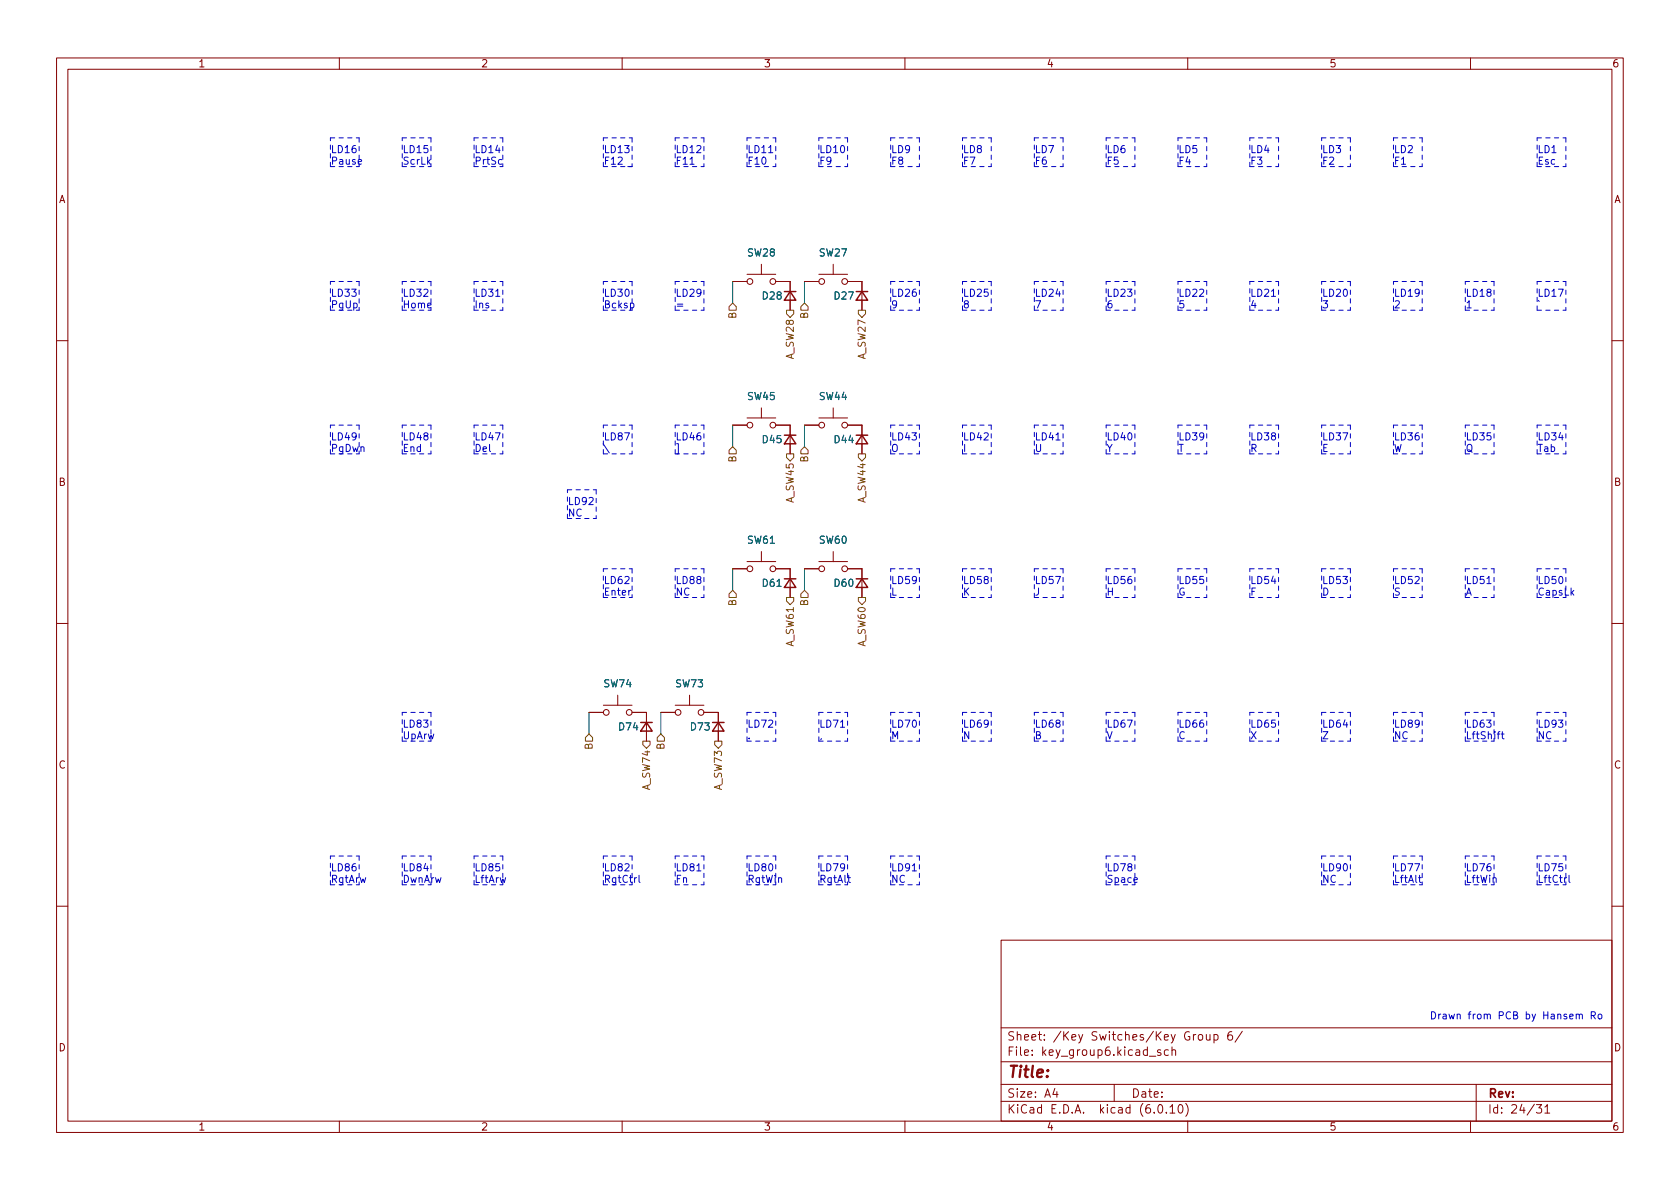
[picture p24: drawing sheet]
<svg xmlns="http://www.w3.org/2000/svg" width="297mm" height="210mm" viewBox="0 0 297 210" stroke-linecap="round" stroke-linejoin="round" font-family="sans-serif">
<defs><g id="words">
<text font-size="2.8" fill="#840000" x="178" y="190.6">Title:</text>
<g font-size="2.1" fill="#840000">
<text x="178" y="184">Sheet: /Key Switches/Key Group 6/</text>
<text x="178" y="186.7">File: key_group6.kicad_sch</text>
<text x="178" y="196.9">KiCad E.D.A. kicad (6.0.10)</text>
<text x="178" y="194.1">Size: A4</text>
<text x="200" y="194.1">Date:</text>
<text x="263" y="194.1">Rev:</text>
<text x="263" y="196.9">Id: 24/31</text>
</g>
<g font-size="1.8" fill="#840000">
<text x="35" y="11.9">1</text>
<text x="85" y="11.9">2</text>
<text x="135" y="11.9">3</text>
<text x="185" y="11.9">4</text>
<text x="235" y="11.9">5</text>
<text x="285" y="11.9">6</text>
<text x="10.3" y="35.9">A</text>
<text x="285.3" y="35.9">A</text>
<text x="10.3" y="85.9">B</text>
<text x="285.3" y="85.9">B</text>
<text x="10.3" y="135.9">C</text>
<text x="285.3" y="135.9">C</text>
<text x="10.3" y="185.9">D</text>
<text x="285.3" y="185.9">D</text>
<text x="35" y="199.9">1</text>
<text x="85" y="199.9">2</text>
<text x="135" y="199.9">3</text>
<text x="185" y="199.9">4</text>
<text x="235" y="199.9">5</text>
<text x="285" y="199.9">6</text>
</g>
<g font-size="1.8" fill="#0000c2">
<text x="58.4" y="27.1">LD16</text>
<text x="58.4" y="29.1">Pause</text>
<text x="71.1" y="27.1">LD15</text>
<text x="71.1" y="29.1">ScrLk</text>
<text x="83.8" y="27.1">LD14</text>
<text x="83.8" y="29.1">PrtSc</text>
<text x="106.7" y="27.1">LD13</text>
<text x="106.7" y="29.1">F12</text>
<text x="119.4" y="27.1">LD12</text>
<text x="119.4" y="29.1">F11</text>
<text x="132.1" y="27.1">LD11</text>
<text x="132.1" y="29.1">F10</text>
<text x="144.8" y="27.1">LD10</text>
<text x="144.8" y="29.1">F9</text>
<text x="157.5" y="27.1">LD9</text>
<text x="157.5" y="29.1">F8</text>
<text x="170.2" y="27.1">LD8</text>
<text x="170.2" y="29.1">F7</text>
<text x="182.9" y="27.1">LD7</text>
<text x="182.9" y="29.1">F6</text>
<text x="195.6" y="27.1">LD6</text>
<text x="195.6" y="29.1">F5</text>
<text x="208.3" y="27.1">LD5</text>
<text x="208.3" y="29.1">F4</text>
<text x="221" y="27.1">LD4</text>
<text x="221" y="29.1">F3</text>
<text x="233.7" y="27.1">LD3</text>
<text x="233.7" y="29.1">F2</text>
<text x="246.4" y="27.1">LD2</text>
<text x="246.4" y="29.1">F1</text>
<text x="271.8" y="27.1">LD1</text>
<text x="271.8" y="29.1">Esc</text>
<text x="58.4" y="52.5">LD33</text>
<text x="71.1" y="52.5">LD32</text>
<text x="83.8" y="52.5">LD31</text>
<text x="106.7" y="52.5">LD30</text>
<text x="119.4" y="52.5">LD29</text>
<text x="157.5" y="52.5">LD26</text>
<text x="170.2" y="52.5">LD25</text>
<text x="182.9" y="52.5">LD24</text>
<text x="195.6" y="52.5">LD23</text>
<text x="208.3" y="52.5">LD22</text>
<text x="221" y="52.5">LD21</text>
<text x="233.7" y="52.5">LD20</text>
<text x="246.4" y="52.5">LD19</text>
<text x="259.1" y="52.5">LD18</text>
<text x="271.8" y="52.5">LD17</text>
<text x="58.4" y="54.5">PgUp</text>
<text x="71.1" y="54.5">Home</text>
<text x="83.8" y="54.5">Ins</text>
<text x="106.7" y="54.5">Bcksp</text>
<text x="119.4" y="54.5">=</text>
<text x="157.5" y="54.5">9</text>
<text x="170.2" y="54.5">8</text>
<text x="182.9" y="54.5">7</text>
<text x="195.6" y="54.5">6</text>
<text x="208.3" y="54.5">5</text>
<text x="221" y="54.5">4</text>
<text x="233.7" y="54.5">3</text>
<text x="246.4" y="54.5">2</text>
<text x="259.1" y="54.5">1</text>
<text x="271.8" y="54.5">`</text>
<text x="58.4" y="77.9">LD49</text>
<text x="71.1" y="77.9">LD48</text>
<text x="83.8" y="77.9">LD47</text>
<text x="106.7" y="77.9">LD87</text>
<text x="119.4" y="77.9">LD46</text>
<text x="157.5" y="77.9">LD43</text>
<text x="170.2" y="77.9">LD42</text>
<text x="182.9" y="77.9">LD41</text>
<text x="195.6" y="77.9">LD40</text>
<text x="208.3" y="77.9">LD39</text>
<text x="221" y="77.9">LD38</text>
<text x="233.7" y="77.9">LD37</text>
<text x="246.4" y="77.9">LD36</text>
<text x="259.1" y="77.9">LD35</text>
<text x="271.8" y="77.9">LD34</text>
<text x="58.4" y="79.9">PgDwn</text>
<text x="71.1" y="79.9">End</text>
<text x="83.8" y="79.9">Del</text>
<text x="106.7" y="79.9">\</text>
<text x="119.4" y="79.9">]</text>
<text x="157.5" y="79.9">O</text>
<text x="170.2" y="79.9">I</text>
<text x="182.9" y="79.9">U</text>
<text x="195.6" y="79.9">Y</text>
<text x="208.3" y="79.9">T</text>
<text x="221" y="79.9">R</text>
<text x="233.7" y="79.9">E</text>
<text x="246.4" y="79.9">W</text>
<text x="259.1" y="79.9">Q</text>
<text x="271.8" y="79.9">Tab</text>
<text x="100.3" y="89.3">LD92</text>
<text x="100.3" y="91.3">NC</text>
<text x="106.7" y="103.3">LD62</text>
<text x="106.7" y="105.3">Enter</text>
<text x="119.4" y="103.3">LD88</text>
<text x="119.4" y="105.3">NC</text>
<text x="157.5" y="103.3">LD59</text>
<text x="157.5" y="105.3">L</text>
<text x="170.2" y="103.3">LD58</text>
<text x="170.2" y="105.3">K</text>
<text x="182.9" y="103.3">LD57</text>
<text x="182.9" y="105.3">J</text>
<text x="195.6" y="103.3">LD56</text>
<text x="195.6" y="105.3">H</text>
<text x="208.3" y="103.3">LD55</text>
<text x="208.3" y="105.3">G</text>
<text x="221" y="103.3">LD54</text>
<text x="221" y="105.3">F</text>
<text x="233.7" y="103.3">LD53</text>
<text x="233.7" y="105.3">D</text>
<text x="246.4" y="103.3">LD52</text>
<text x="246.4" y="105.3">S</text>
<text x="259.1" y="103.3">LD51</text>
<text x="259.1" y="105.3">A</text>
<text x="271.8" y="103.3">LD50</text>
<text x="271.8" y="105.3">CapsLk</text>
<text x="71.1" y="128.7">LD83</text>
<text x="71.1" y="130.7">UpArw</text>
<text x="132.1" y="128.7">LD72</text>
<text x="132.1" y="130.7">.</text>
<text x="144.8" y="128.7">LD71</text>
<text x="144.8" y="130.7">,</text>
<text x="157.5" y="128.7">LD70</text>
<text x="157.5" y="130.7">M</text>
<text x="170.2" y="128.7">LD69</text>
<text x="170.2" y="130.7">N</text>
<text x="182.9" y="128.7">LD68</text>
<text x="182.9" y="130.7">B</text>
<text x="195.6" y="128.7">LD67</text>
<text x="195.6" y="130.7">V</text>
<text x="208.3" y="128.7">LD66</text>
<text x="208.3" y="130.7">C</text>
<text x="221" y="128.7">LD65</text>
<text x="221" y="130.7">X</text>
<text x="233.7" y="128.7">LD64</text>
<text x="233.7" y="130.7">Z</text>
<text x="246.4" y="128.7">LD89</text>
<text x="246.4" y="130.7">NC</text>
<text x="259.1" y="128.7">LD63</text>
<text x="259.1" y="130.7">LftShift</text>
<text x="271.8" y="128.7">LD93</text>
<text x="271.8" y="130.7">NC</text>
<text x="58.4" y="154.1">LD86</text>
<text x="71.1" y="154.1">LD84</text>
<text x="83.8" y="154.1">LD85</text>
<text x="106.7" y="154.1">LD82</text>
<text x="119.4" y="154.1">LD81</text>
<text x="132.1" y="154.1">LD80</text>
<text x="144.8" y="154.1">LD79</text>
<text x="157.5" y="154.1">LD91</text>
<text x="195.6" y="154.1">LD78</text>
<text x="233.7" y="154.1">LD90</text>
<text x="246.4" y="154.1">LD77</text>
<text x="259.1" y="154.1">LD76</text>
<text x="271.8" y="154.1">LD75</text>
<text x="58.4" y="156.1">RgtArw</text>
<text x="71.1" y="156.1">DwnArw</text>
<text x="83.8" y="156.1">LftArw</text>
<text x="106.7" y="156.1">RgtCtrl</text>
<text x="119.4" y="156.1">Fn</text>
<text x="132.1" y="156.1">RgtWin</text>
<text x="144.8" y="156.1">RgtAlt</text>
<text x="157.5" y="156.1">NC</text>
<text x="195.6" y="156.1">Space</text>
<text x="233.7" y="156.1">NC</text>
<text x="246.4" y="156.1">LftAlt</text>
<text x="259.1" y="156.1">LftWin</text>
<text x="271.8" y="156.1">LftCtrl</text>
<text x="252.7" y="180.2">Drawn from PCB by Hansem Ro</text>
</g>
<g font-size="1.8" fill="#006464">
<text x="132.2" y="45.3">SW28</text>
<text x="144.9" y="45.3">SW27</text>
<text x="134.9" y="53">D28</text>
<text x="147.6" y="53">D27</text>
<text x="132.2" y="70.7">SW45</text>
<text x="144.9" y="70.7">SW44</text>
<text x="134.9" y="78.4">D45</text>
<text x="147.6" y="78.4">D44</text>
<text x="132.2" y="96.1">SW61</text>
<text x="144.9" y="96.1">SW60</text>
<text x="134.9" y="103.8">D61</text>
<text x="147.6" y="103.8">D60</text>
<text x="106.8" y="121.5">SW74</text>
<text x="119.5" y="121.5">SW73</text>
<text x="109.5" y="129.2">D74</text>
<text x="122.2" y="129.2">D73</text>
</g>
<g font-size="1.8" fill="#725600">
<text x="130.2" y="56.3" transform="rotate(-90 130.2 56.3)">B</text>
<text x="142.9" y="56.3" transform="rotate(-90 142.9 56.3)">B</text>
<text x="140.3" y="63.4" transform="rotate(-90 140.3 63.4)">A_SW28</text>
<text x="153" y="63.4" transform="rotate(-90 153 63.4)">A_SW27</text>
<text x="130.2" y="81.7" transform="rotate(-90 130.2 81.7)">B</text>
<text x="142.9" y="81.7" transform="rotate(-90 142.9 81.7)">B</text>
<text x="140.3" y="88.8" transform="rotate(-90 140.3 88.8)">A_SW45</text>
<text x="153" y="88.8" transform="rotate(-90 153 88.8)">A_SW44</text>
<text x="130.2" y="107.1" transform="rotate(-90 130.2 107.1)">B</text>
<text x="142.9" y="107.1" transform="rotate(-90 142.9 107.1)">B</text>
<text x="140.3" y="114.2" transform="rotate(-90 140.3 114.2)">A_SW61</text>
<text x="153" y="114.2" transform="rotate(-90 153 114.2)">A_SW60</text>
<text x="104.8" y="132.5" transform="rotate(-90 104.8 132.5)">B</text>
<text x="117.5" y="132.5" transform="rotate(-90 117.5 132.5)">B</text>
<text x="114.9" y="139.6" transform="rotate(-90 114.9 139.6)">A_SW74</text>
<text x="127.6" y="139.6" transform="rotate(-90 127.6 139.6)">A_SW73</text>
</g>
</g></defs>
<g fill="none" stroke="#840000" stroke-width=".18">
<path d="M10 10.2h277v190.1h-277zM12 12.2h273v186.1h-273zM60 10.2v2M110 10.2v2M160 10.2v2M210 10.2v2M260 10.2v2M129.5 49.8h2.6M132.1 48.5h5.1M134.6 46.7v1.8M137.2 49.8h2.5v5.1M142.2 49.8h2.6"/>
<path d="M144.8 48.5h5.1M147.3 46.7v1.8M149.9 49.8h2.5v5.1M10 60.2h2M129.5 75.2h2.6M132.1 73.9h5.1M134.6 72.1v1.8M137.2 75.2h2.5v5.1M142.2 75.2h2.6M144.8 73.9h5.1M147.3 72.1v1.8M149.9 75.2h2.5v5.1"/>
<path d="M285 60.2h2M132.1 99.3h5.1M134.6 97.5v1.8M144.8 99.3h5.1M147.3 97.5v1.8M10 110.2h2M129.5 100.6h2.6M137.2 100.6h2.5v5.1M142.2 100.6h2.6M149.9 100.6h2.5v5.1M285 110.2h2M104.1 126h2.6"/>
<path d="M106.7 124.7h5.1M109.2 122.9v1.8M111.8 126h2.5v5.1M116.8 126h2.6M119.4 124.7h5.1M121.9 122.9v1.8M124.5 126h2.5v5.1M10 160.2h2M177 166.3h108v32h-108zM285 160.2h2M60 198.3v2M110 198.3v2"/>
<path d="M160 198.3v2M177 194.8h108M177 191.8h108M177 187.8h108M177 181.8h108M186.5 192.5l-.4 1h1M186.9 193v1M197 191.8v3M203.2 186.8h1.2M204.9 195.4l.2-.1a.81 .81 0 0 1 .6 .7 .81 .81 0 0 1-.3 .8h-.2a.81 .81 0 0 1-.6-.6 .81 .81 0 0 1 .3-.8zM205.2 185.7l-.3-.1-.3 .2 .1 .3 .5 .1v.4h-.6M206.2 196.7v.1"/>
<path d="M206.6 185.7l-.5-.1-.2 .3v.4l.1 .3h.6M206.9 195.8l.4-.5v1.5M206.9 196.8h.8M207.2 185.8l.2-.2 .4 .1 .1 .9M207.2 185.1v1.5M208.5 195.4l.1-.1a.81 .81 0 0 1 .6 .7 .81 .81 0 0 1-.3 .8h-.1a.81 .81 0 0 1-.6-.6 .81 .81 0 0 1 .3-.8zM209.6 195.1a1.72 1.72 0 0 1 0 2.3M210 198.3v2M211.4 182.9l-.3 .1-.1 .2M212 183l.4-.1 .2 .3v.4l-.2 .3h-.4l-.1-.3v-.4zM213.3 182.9l.1 1h.3l.2-.1M213.9 182.9v1"/>
<path d="M214.6 183l.5-.1 .3 .3v.4l-.2 .3h-.6M214.6 182.9v1.5M217.8 182.4a.59 .59 0 0 0-.7 .7v.5l.1 .3h.4l.3-.1v-.5l-.1-.2-.4-.1-.3 .3M219.6 182.4l-1.2 1.9M260 198.3v2M261 191.8v6.5M271.7 195.3h.9l-.5 .6 .4 .1v.7l-.2 .1h-.4l-.2-.1M273.1 195.8l.5-.5v1.5M273.1 196.8h.9"/>
<circle cx="132.6" cy="49.8" r=".51"/>
<circle cx="136.7" cy="49.8" r=".51"/>
<circle cx="145.3" cy="49.8" r=".51"/>
<circle cx="149.4" cy="49.8" r=".51"/>
<circle cx="132.6" cy="75.2" r=".51"/>
<circle cx="136.7" cy="75.2" r=".51"/>
<circle cx="145.3" cy="75.2" r=".51"/>
<circle cx="149.4" cy="75.2" r=".51"/>
<circle cx="132.6" cy="100.6" r=".51"/>
<circle cx="136.7" cy="100.6" r=".51"/>
<circle cx="145.3" cy="100.6" r=".51"/>
<circle cx="149.4" cy="100.6" r=".51"/>
<circle cx="107.2" cy="126" r=".51"/>
<circle cx="111.3" cy="126" r=".51"/>
<circle cx="119.9" cy="126" r=".51"/>
<circle cx="124" cy="126" r=".51"/>
</g>
<g fill="none" stroke="#840000" stroke-width=".25">
<path d="M138.7 51.6h2M139.7 51.6l1 1.5h-2zM151.4 51.6h2M152.4 51.6l1 1.5h-2zM138.7 77h2M139.7 77l1 1.5h-2zM151.4 77h2M152.4 77l1 1.5h-2zM138.7 102.4h2M139.7 102.4l1 1.5h-2zM151.4 102.4h2M152.4 102.4l1 1.5h-2z"/>
<path d="M113.3 127.8h2M114.3 127.8l1 1.5h-2zM126 127.8h2M127 127.8l1 1.5h-2z"/>
</g>
<g fill="none" stroke="#725600" stroke-width=".18">
<path d="M128.9 54.2l.6-.6 .7 .6v.7h-1.3zM139.1 54.9h1.2v.6l-.6 .6-.6-.6zM142.2 53.6l.7 .6v.7h-1.3v-.7zM151.8 54.9h1.2v.6l-.6 .6-.6-.6zM128.9 79.6l.6-.6 .7 .6v.7h-1.3zM142.2 79l.7 .6v.7h-1.3v-.7zM139.1 80.3h1.2v.6l-.6 .6-.6-.6zM151.8 80.3h1.2v.6l-.6 .6-.6-.6zM129.5 104.4l.7 .6v.7h-1.3v-.7zM139.1 105.7h1.2v.6l-.6 .6-.6-.6zM142.2 104.4l.7 .6v.7h-1.3v-.7zM151.8 105.7h1.2v.6l-.6 .6-.6-.6z"/>
<path d="M104.1 129.8l.7 .6v.7h-1.3v-.7zM113.7 131.1h1.2v.6l-.6 .6-.6-.6zM116.8 129.8l.7 .6v.7h-1.3v-.7zM126.4 131.1h1.2v.6l-.6 .6-.6-.6z"/>
</g>
<g fill="none" stroke="#0000c2" stroke-width=".18">
<path d="M122 29h.7M135.9 27h.7M87.6 52.4h.8M111.5 53.7l.3-.1 .3 .2-.1 .6h-.5M224.8 52.4h.7M186.7 77.8h.7M111.5 104.4l-.3 .2M262.9 103.2h.7M148.6 128.6h.7M264.7 129.8h.5M265.2 129.4l-.3 .2v1M265.4 129.8h.5"/>
<path d="M265.6 129.4v1.1l.3 .1M113 154.8v1.1l.2 .1M123.2 154h.7M149.9 155.2h.5M150.1 154.8v1.1l.3 .1M161.3 154h.7M250.8 155.2h.5M251 154.8v1.1l.3 .1M277.4 154.8v1.1l.2 .1M278.7 179.5l.2-.2 .3 .1v.8M279.2 179.5l.2-.2 .3 .1 .1 .8M281.4 179.6l.6-.1 .1-.2-.1-.3-.6-.1v1.3"/>
<path d="M281.7 179.6l.4 .6M282.6 179.5l.2-.2 .4 .2v.4l-.1 .2-.3 .1-.2-.1z"/>
</g>
<g fill="none" stroke="#0000c2" stroke-width=".18" stroke-dasharray=".8 .8">
<path d="M58.4 29.5v-5.1M58.4 24.4h5.1M58.4 29.5h5.1M63.5 24.4v5.1M71.1 29.5v-5.1M71.1 24.4h5.1M71.1 29.5h5.1M76.2 24.4v5.1M83.8 24.4h5.1M83.8 29.5h5.1M83.8 29.5v-5.1M88.9 24.4v5.1"/>
<path d="M106.7 29.5h5.1M106.7 29.5v-5.1M106.7 24.4h5.1M111.8 29.5h-1.3M111.8 24.4v5.1M119.4 29.5h5.1M119.4 29.5v-5.1M119.4 24.4h5.1M124.5 24.4v5.1M132.1 29.5h5.1M132.1 29.5v-5.1M132.1 24.4h5.1"/>
<path d="M137.2 24.4v5.1M144.8 29.5v-5.1M144.8 24.4h5.1M144.8 29.5h5.1M149.9 24.4v5.1M157.5 29.5h5.1M157.5 24.4h5.1M157.5 29.5v-5.1M162.6 24.4v5.1M170.2 29.5h5.1M170.2 29.5v-5.1M170.2 24.4h5.1"/>
<path d="M175.3 24.4v5.1M182.9 29.5h5.1M182.9 29.5v-5.1M182.9 24.4h5.1M188 24.4v5.1M195.6 29.5v-5.1M195.6 29.5h5.1M195.6 24.4h5.1M200.7 24.4v5.1M208.3 24.4h5.1M208.3 29.5h5.1M208.3 29.5v-5.1"/>
<path d="M213.4 24.4v5.1M221 29.5h5.1M221 29.5v-5.1M221 24.4h5.1M226.1 24.4v5.1M233.7 29.5v-5.1M233.7 29.5h5.1M233.7 24.4h5.1M238.8 24.4v5.1M246.4 29.5v-5.1M246.4 24.4h5.1M246.4 29.5h5.1"/>
<path d="M251.5 24.4v5.1M271.8 29.5v-5.1M271.8 29.5h5.1M271.8 24.4h5.1M276.9 24.4v5.1M58.4 49.8h5.1M58.4 54.9h5.1M58.4 54.9v-5.1M63.5 49.8v5.1M71.1 54.9v-5.1M71.1 49.8h5.1M71.1 54.9h5.1"/>
<path d="M76.2 49.8v5.1M83.8 54.9v-5.1M83.8 54.9h5.1M83.8 49.8h5.1M88.9 49.8v5.1M106.7 54.9h5.1M106.7 49.8h5.1M106.7 54.9v-5.1M111.8 49.8v5.1M119.4 49.8h5.1M119.4 54.9v-5.1M119.4 54.9h5.1"/>
<path d="M124.5 49.8v5.1M157.5 54.9h5.1M157.5 49.8h5.1M157.5 54.9v-5.1M162.6 49.8v5.1M170.2 49.8h5.1M170.2 54.9h5.1M170.2 54.9v-5.1M175.3 49.8v5.1M182.9 54.9h5.1M182.9 49.8h5.1M182.9 54.9v-5.1"/>
<path d="M188 49.8v5.1M195.6 54.9h5.1M195.6 49.8h5.1M195.6 54.9v-5.1M200.7 49.8v5.1M208.3 54.9v-5.1M208.3 54.9h5.1M208.3 49.8h5.1M213.4 49.8v5.1M221 54.9v-5.1M221 54.9h5.1M221 49.8h5.1"/>
<path d="M226.1 49.8v5.1M233.7 54.9v-5.1M233.7 49.8h5.1M233.7 54.9h5.1M238.8 49.8v5.1M246.4 54.9h5.1M246.4 54.9v-5.1M246.4 49.8h5.1M251.5 49.8v5.1M259.1 49.8h5.1M259.1 54.9v-5.1M259.1 54.9h5.1"/>
<path d="M264.2 49.8v5.1M271.8 49.8h5.1M271.8 54.9v-5.1M271.8 54.9h5.1M276.9 49.8v5.1M58.4 75.2h5.1M63.5 75.2v5.1M71.1 75.2h5.1M76.2 75.2v5.1M83.8 75.2h5.1M88.9 75.2v5.1M106.7 75.2h5.1"/>
<path d="M111.8 75.2v5.1M119.4 75.2h5.1M124.5 75.2v5.1M157.5 75.2h5.1M162.6 75.2v5.1M170.2 75.2h5.1M175.3 75.2v5.1M182.9 75.2h5.1M188 75.2v5.1M195.6 75.2h5.1M200.7 75.2v5.1M208.3 75.2h5.1"/>
<path d="M213.4 75.2v5.1M221 75.2h5.1M226.1 75.2v5.1M233.7 75.2h5.1M238.8 75.2v5.1M246.4 75.2h5.1M251.5 75.2v5.1M259.1 75.2h5.1M264.2 75.2v5.1M271.8 75.2h5.1M276.9 75.2v5.1M58.4 80.3h5.1"/>
<path d="M58.4 80.3v-5.1M71.1 80.3h5.1M71.1 80.3v-5.1M83.8 80.3v-5.1M83.8 80.3h5.1M100.3 91.7v-5.1M100.3 86.6h5.1M100.3 91.7h5.1M105.4 86.6v5.1M106.7 80.3h5.1M106.7 80.3v-5.1M119.4 80.3v-5.1"/>
<path d="M119.4 80.3h5.1M157.5 80.3v-5.1M157.5 80.3h5.1M170.2 80.3v-5.1M170.2 80.3h5.1M182.9 80.3h5.1M182.9 80.3v-5.1M195.6 80.3v-5.1M195.6 80.3h5.1M208.3 80.3h5.1M208.3 80.3v-5.1M221 80.3v-5.1"/>
<path d="M221 80.3h5.1M233.7 80.3v-5.1M233.7 80.3h5.1M246.4 80.3h5.1M246.4 80.3v-5.1M259.1 80.3h5.1M259.1 80.3v-5.1M271.8 80.3h5.1M271.8 80.3v-5.1M106.7 105.7h5.1M106.7 100.6h5.1M106.7 105.7v-5.1"/>
<path d="M111.8 100.6v5.1M119.4 105.7h5.1M119.4 105.7v-5.1M119.4 100.6h5.1M124.5 100.6v5.1M157.5 105.7h5.1M157.5 105.7v-5.1M157.5 100.6h5.1M162.6 100.6v5.1M170.2 100.6h5.1M170.2 105.7h5.1M170.2 105.7v-5.1"/>
<path d="M175.3 100.6v5.1M182.9 105.7h5.1M182.9 100.6h5.1M182.9 105.7v-5.1M188 100.6v5.1M195.6 105.7v-5.1M195.6 100.6h5.1M195.6 105.7h5.1M200.7 100.6v5.1M208.3 100.6h5.1M208.3 105.7h5.1M208.3 105.7v-5.1"/>
<path d="M213.4 100.6v5.1M221 105.7v-5.1M221 100.6h5.1M221 105.7h5.1M226.1 100.6v5.1M233.7 105.7v-5.1M233.7 100.6h5.1M233.7 105.7h5.1M238.8 100.6v5.1M246.4 100.6h5.1M246.4 105.7v-5.1M246.4 105.7h5.1"/>
<path d="M251.5 100.6v5.1M259.1 105.7v-5.1M259.1 100.6h5.1M259.1 105.7h5.1M264.2 100.6v5.1M271.8 105.7h5.1M271.8 105.7v-5.1M271.8 100.6h5.1M276.9 100.6v5.1M71.1 131.1h5.1M71.1 126h5.1M71.1 131.1v-5.1"/>
<path d="M76.2 126v5.1M132.1 131.1h5.1M132.1 126h5.1M132.1 131.1v-5.1M137.2 126v5.1M144.8 126h5.1M144.8 131.1v-5.1M144.8 131.1h5.1M149.9 126v5.1M157.5 131.1v-5.1M157.5 126h5.1M157.5 131.1h5.1"/>
<path d="M162.6 126v5.1M170.2 131.1v-5.1M170.2 131.1h5.1M170.2 126h5.1M175.3 126v5.1M182.9 126h5.1M182.9 131.1h5.1M182.9 131.1v-5.1M188 126v5.1M195.6 131.1h5.1M195.6 131.1v-5.1M195.6 126h5.1"/>
<path d="M200.7 126v5.1M208.3 126h5.1M208.3 131.1v-5.1M208.3 131.1h5.1M213.4 126v5.1M221 126h5.1M221 131.1v-5.1M221 131.1h5.1M226.1 126v5.1M233.7 131.1h5.1M233.7 131.1v-5.1M233.7 126h5.1"/>
<path d="M238.8 126v5.1M246.4 131.1h5.1M246.4 131.1v-5.1M246.4 126h5.1M251.5 126v5.1M259.1 131.1v-5.1M259.1 126h5.1M259.1 131.1h5.1M264.2 126v5.1M271.8 126h5.1M271.8 131.1h5.1M271.8 131.1v-5.1"/>
<path d="M276.9 126v5.1M58.4 156.5v-5.1M58.4 151.4h5.1M58.4 156.5h5.1M63.5 151.4v5.1M71.1 156.5v-5.1M71.1 156.5h5.1M71.1 151.4h5.1M76.2 151.4v5.1M83.8 156.5v-5.1M83.8 151.4h5.1M83.8 156.5h5.1"/>
<path d="M88.9 151.4v5.1M106.7 151.4h5.1M106.7 156.5h5.1M106.7 156.5v-5.1M111.8 151.4v5.1M119.4 156.5h5.1M119.4 156.5v-5.1M119.4 151.4h5.1M124.5 151.4v5.1M132.1 156.5h5.1M132.1 151.4h5.1M132.1 156.5v-5.1"/>
<path d="M137.2 151.4v5.1M144.8 156.5h5.1M144.8 156.5v-5.1M144.8 151.4h5.1M149.9 151.4v5.1M157.5 156.5v-5.1M157.5 156.5h5.1M157.5 151.4h5.1M162.6 151.4v5.1M195.6 151.4h5.1M195.6 156.5h5.1M195.6 156.5v-5.1"/>
<path d="M200.7 151.4v5.1M233.7 156.5h5.1M233.7 156.5v-5.1M233.7 151.4h5.1M238.8 151.4v5.1M246.4 151.4h5.1M246.4 156.5h5.1M246.4 156.5v-5.1M251.5 151.4v5.1M259.1 156.5h5.1M259.1 156.5v-5.1M259.1 151.4h5.1"/>
<path d="M264.2 151.4v5.1M271.8 156.5h5.1M271.8 151.4h5.1M271.8 156.5v-5.1M276.9 151.4v5.1"/>
</g>
<path d="M129.5 49.8v3.8M142.2 49.8v3.8M129.5 75.2v3.8M142.2 75.2v3.8M129.5 100.6v3.8M142.2 100.6v3.8M104.1 126v3.8M116.8 126v3.8" fill="none" stroke="#009600" stroke-width=".18"/>
<use href="#words"/>
</svg>
